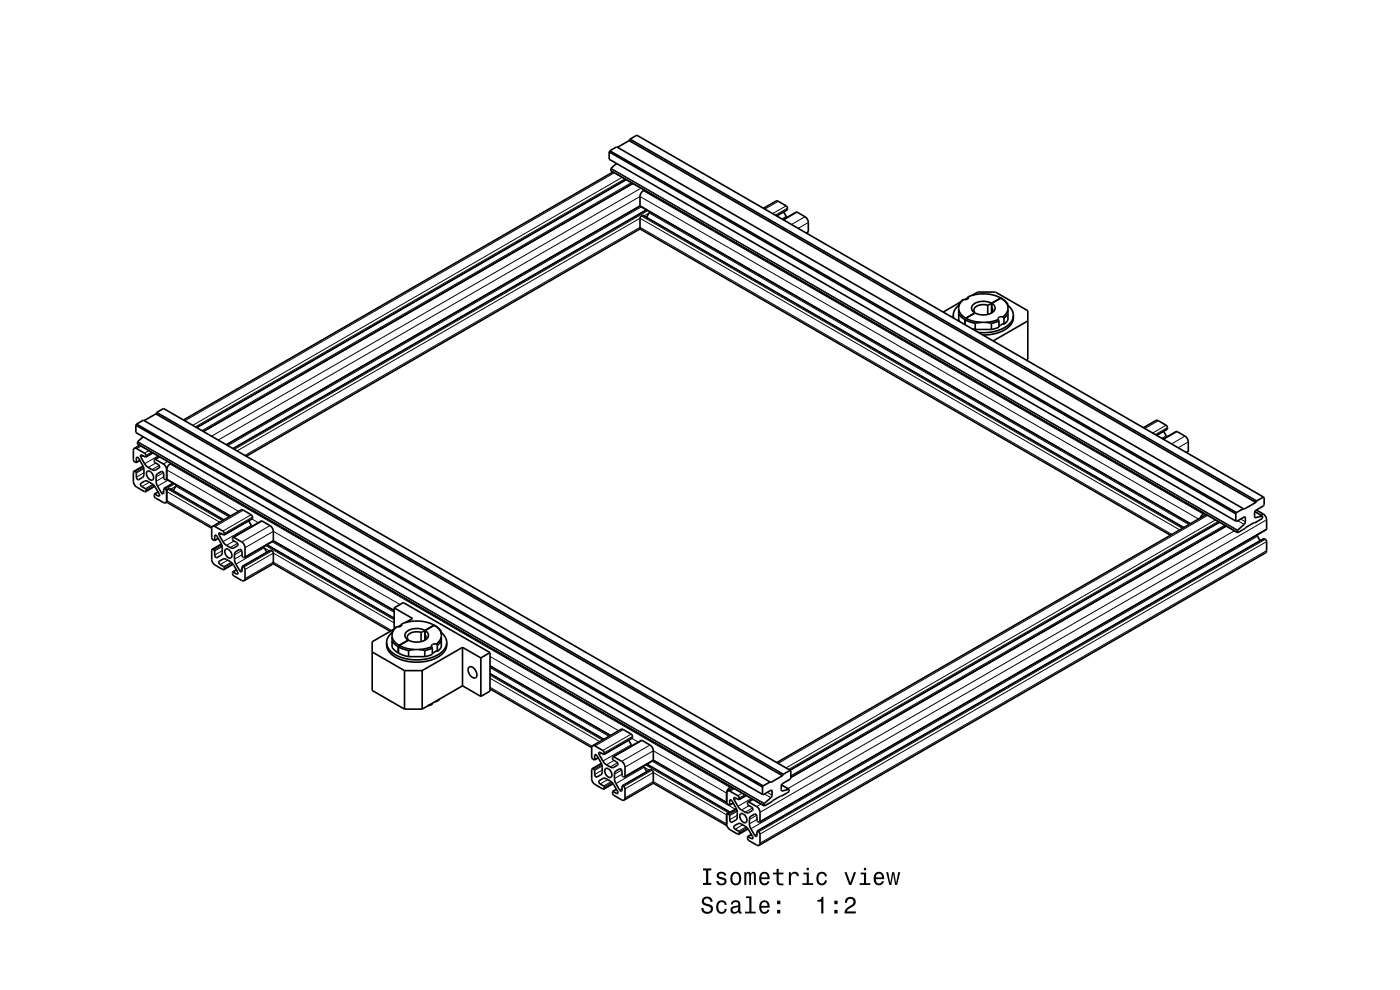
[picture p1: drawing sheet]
<svg xmlns="http://www.w3.org/2000/svg" width="297mm" height="210mm" viewBox="0 0 297 210" stroke-linecap="round" stroke-linejoin="round" font-family="sans-serif">
<g fill="none" stroke="#000" stroke-width=".35">
<path d="M129.2 32.2v1.6l133 76.7M129.2 32.2l133 76.8M129.4 32l132.9 76.7M129.4 32l-.2 .2M129.4 32l1.4-.8 133 76.7M130 36.5l-91.1 52.6M130.8 34.7l-1.2 1v.5l132.9 76.8M132.9 38.1l-91.2 52.6M133.5 29.8l132.9 76.8M133.5 29.8l-2.5 1.5M133.6 29.5l133 76.8M133.6 29.5l-.1 .3"/>
<path d="M133.6 29.5l1.5-.8 132.9 76.7M134.2 38.9l-91.1 52.6M135.8 43.7l-87.7 50.7M135.8 48.5l-83.6 48.3M136.7 40.3a1.57 1.57 0 0 0-.9 1.4l.1 2.1 116.6 67.3M137.1 44.5l-87.7 50.7M137.8 44.9l-.6 1.2M162 44.2l2.8-1.6 2.1 1.1 .1 .8-2.2 1.3M166.1 46.6l2.9-1.6 1.8 1 .5 .5 .2 .7v2l-.4 .3M166.2 45l.7 1.1M202.2 66.9l.1 .6M202.2 66.9v.5"/>
<path d="M203.4 64.8a2.78 2.78 0 0 0-1.2 2.1M203.4 65.7l.4 .9 1.1 .9M203.4 66.6l.5 .6 .8 .6M203.7 64.1l-3.6 2.1M204.4 63.5l-1 1.1v3.3l.3 .4M204.4 63.5l-.7 .8-.3 .8M204.7 67.8l2.2 .8M204.7 67.8v1.1M204.9 67.5l1.4 .6 1.8 .3M204.9 67.5l-.2 .3M205.3 63.2l-.6 .3M205.4 63a.51 .51 0 0 1-.2 .5 .51 .51 0 0 1-.5 0h-.3"/>
<path d="M205.4 63l1.7-.5 2-.2 1.8 .3 1.4 .6M205.4 63l-.1 .4M206.2 69.7l.7 .2M206.2 62.7l1.2-.7h3.8l6.8 3.9v10.3l-.2 .2M206.8 66.4l-1.9 1.1M206.9 68.6v1.3M206.9 69.9h3.4M208.1 68.4l-1.2 .2M208.1 68.4h1M209.1 68.4l1.2 .2M209.5 64.7a2.29 2.29 0 0 0-2.9 1l.2 .7M209.5 64.7v2"/>
<path d="M210.3 68.6v1.3M210.4 64.3a3.4 3.4 0 0 0-4.2 .7 1.08 1.08 0 0 0 .6 1.4M210.4 64.3l-.9 .4M210.4 64.3a1.14 1.14 0 0 1 .7 1.3 1.14 1.14 0 0 1-1.1 .9l-1.6 .3-1.6-.4M210.4 65.2a.78 .78 0 0 1-.2 1.3M210.4 64.3v2M211.8 67.8l-1.2 .4-1.5 .2M211.8 67.8l.1 .3M211.9 68.1l-1.6 .5M211.9 68.1v1.3l-1.6 .5M212.3 63.2l1.1 .9 .4 1M212.3 63.2l.9 .6 .6 .8v3.3l-.8 .9"/>
<path d="M212.3 63.2l-1.9 1.1M212.6 68.7l.4 .1M212.7 68.7l-.8 .5M212.8 67.2a.63 .63 0 0 0-.7 0 .63 .63 0 0 0-.3 .6M212.8 67.2l.2 .3M213 67.5v1.3M213.8 64.8a2.79 2.79 0 0 1 1.2 2.1M213.8 65.7l-.3 .8-.7 .7M213.8 66.6l-.8 .9M215 66.9v.5a4 4 0 0 1-3.4 3.2l-1.4 .3-1.7 .2M215 66.9a3.9 3.9 0 0 1-3.3 3.2 10.5 10.5 0 0 1-4.1 .4M218 68.1l-7.3 4.2"/>
<path d="M28.5 95.1l.5 .1 1.7 .9 .2 .3v.6M28.5 95.1l-.2 .4v2l.2 .4 .4 .2M28.8 90.2l133 76.8M28.8 90.2v1.6l133 76.7M28.9 98.1v-1l.2-.1 .3 .2 1.1 2-.1 1.9-1.1 .6-.3-.3-.1-1.1-.5-.3M29 90l1.4-.9 133.1 76.9 2.5-1.5M29 90l132.9 76.7M29 90l-.2 .2M29.6 94.5l-1.1 .6M29.7 97.7l-.8 .4M30.3 98.9l-1.9 1.1M30.4 92.7l-1.2 1v.5l132.9 76.8"/>
<path d="M30.9 97l-.8-.5-.3 .1 1.2 2.2 1.2 .8 .5 .2 1.2-.7-.3-.6-.8-.4v-.7M32.4 96.1l-1.5 .9M32.8 97.4l2.1 1.2 .3 .4 .2 .7M33.1 87.8l132.9 76.7M33.1 87.8l-2.5 1.4M33.2 87.5l1.5-.9 132.9 76.8M33.2 87.5l133 76.7M33.2 87.5l-.1 .3M33.8 96.9l-1 .5M35.4 99.7v1.9M36.3 98.3a1.6 1.6 0 0 0-.9 1.4M242.6 90.7l2.8-1.6 2.1 1.2 .1 .7-2.2 1.4"/>
<path d="M246.7 93.1l2.8-1.6h.2l1.7 1 .6 .8 .1 2.4-.4 .3M246.9 91.5l.7 1.2M28.4 100l-.1 2.1 .2 .7 .4 .5 2 1M30.9 104.3v-.6l-.8-.5-.3-.6 1.1-.6 .5 .1 1.3 .9 1.2 2.1-.3 .1-.9-.4M31.2 100a.97 .97 0 0 1 1.3 1 .6 .6 0 0 1-.2 .9 .6 .6 0 0 1-.8-.5l-.4-.6zM32.7 104.8l.1 .6 .2 .2 1.7 1h.5M32.8 103.2l-1.9 1.1M33.5 104.3l-.8 .5M34.8 103.6l.4 .3 .2 .4M35.3 101.8l-.5-.2-.1-1.3-.3-.3-1.2 .7-.1 1.4 .1 .6 1 1.8 .3 .3 .2-.2 .1-1M35.4 101.6l-.1 .2M35.4 106.2l-.2 .4"/>
<path d="M35.4 106.2l.2 .4 9.3 5.4M35.4 104.3l.1-.4 .5-.3 11.5 6.7M35.4 101.6v.2l13.4 7.7M35.4 104.3v1.9M35.4 101.7l-.1 .1M35.4 106.5l-.2 .1M36.7 102.5l-1.9 1.1M37.4 102.9l-.6 1.2M45 116.5l-.1 2.1 .2 .7 .5 .5 1.9 1M45.1 111.6l6-3.4h.5l1.8 1.1 .1 .7-6 3.5M45.1 111.6l.5 .1 1.7 1 .2 .2v.6M45.1 111.6l-.2 .5v1.9l.2 .4 .4 .3"/>
<path d="M45.5 114.7l.1-1 .1-.2 .3 .3 1 1.7 .2 .7-.2 1.4-1.1 .7-.3-.3-.1-1.3-.5-.2M46.3 114.2l-.8 .5M47 115.4l-2 1.1M47.5 113.5l-.8-.4-.3 .1 .9 1.7 .6 .7 1.5 .7 1-.5a.49 .49 0 0 0-.2-.7l-.8-.5v-.6M47.8 116.6a.97 .97 0 0 1 1.4 .9 .6 .6 0 0 1-.3 .9 .6 .6 0 0 1-.8-.4l-.4-.9zM49.4 114l6.1-3.5 1.8 1 .5 .6 .2 .6-.1 2.1-6 3.5M49.4 114l1.9 1 .5 .5 .2 .7-.1 2.1M49.4 119.7l-1.9 1.1M51.9 118.3l-.6-.4v-1l-.3-.4-1.2 .7-.1 1.4 .2 .7 .9 1.7 .4 .3 .1-.1 .1-1M52.8 110.5l.6 1.2M55.9 116l.7 1.1M56.6 115.6l27 15.5"/>
<path d="M57.9 119.5l24.9 14.4M58 114.8l25.6 14.8M251.1 111.9l-114.7-66.2-.5 .3-.1 2.2 .2 .5 112.3 64.8M255.5 108.9l-.6 .4-.3 .6M255.9 109.2l-91.1 52.6M258.7 110.8l-91.1 52.6M260.1 111.6l-92.3 53.3M262.2 110.5l.1 .1 1.8-.9v1.4l-1.5 1.3-.1 .5M262.2 109v1.5M262.3 108.7l-.1 .3M262.5 112.9v.1M263.8 107.9l-1.5 .8"/>
<path d="M266.2 108.5l1.6 .9M266.4 106.6l-2.5 1.4-.1-.1M266.5 108.2l1.6 .9 .4 .5 .2 .7-.1 2.1-107.5 62M266.6 106.3l-.2 .3M266.7 113.5l.6 1.2M267.8 109.4v.6l-5.3 3M268 105.4l.2 .1v1.6l-.2 .2-1.6 1-.3 .4 .1 1.1 1.6-.4M268 105.4l-1.4 .9M47.5 120.8v-.6l-1-.6-.1-.4 1.1-.7 .5 .2 1.3 .8 1.2 2.2-.3 .1-.8-.5M49.4 121.3v.6l.2 .3 1.7 .9 .5 .1M50.1 120.9l-.7 .4M51.4 120.2l6-3.5 .5 .4v2.5l-6.1 3.6"/>
<path d="M51.4 120.2l.4 .2 .2 .4v2l-.2 .4M79 138.3l6.8 4M82 136.3a4.1 4.1 0 0 0 3.5 3.3 9 9 0 0 0 8.6-1.6l.5-.8 .2-.9M82 136.3v.5a4.1 4.1 0 0 0 3.5 3.3 9.1 9.1 0 0 0 8.6-1.6l.6-1.1 .1-1.1M83.2 135.1l.4 .9 1.1 .9M83.2 136l.5 .6 .8 .6M83.2 134.2a2.78 2.78 0 0 0-1.2 2.1M83.5 133.5l-4.5 2.6v10.4l6.8 3.9M83.6 128.9l2-1.1 18.4 10.6M83.6 128.9l3.9 2.3-1.5 .9M83.6 128.9v4.5M84.2 132.9l-.7 .8-.3 .8"/>
<path d="M84.2 132.9l-1 1.1v3.3l.5 .6 .8 .6M84.5 138.5l2.2 .8M84.5 137.2l2.2 .8M84.5 137.2v1.3M84.7 136.9l1.4 .6 1.8 .3M84.7 136.9l-.2 .3M85.1 132.6l-.6 .4M85.2 132.4a.51 .51 0 0 1-.2 .5 .51 .51 0 0 1-.5 .1l-.3-.1M85.2 132.4l1.7-.5 2-.2 1.8 .3 1.4 .6M85.2 132.4l-.1 .4M86.6 135.8l-1.9 1.1M86.7 139.3h3.4"/>
<path d="M86.7 138v1.3M87.9 137.8l-1.2 .2M87.9 137.8h1M88.9 137.8l1.2 .2M89.3 134.2a2.29 2.29 0 0 0-2.9 .9l.2 .7M89.3 134.2v1.9M90.1 138v1.3M90.2 133.7l-.9 .5M90.2 133.7a3.4 3.4 0 0 0-4.2 .7 1.08 1.08 0 0 0 .6 1.4M90.2 134.6a.78 .78 0 0 1-.2 1.3M90.2 133.7a1.14 1.14 0 0 1 .7 1.3 1.14 1.14 0 0 1-1.1 .9l-1.6 .3-1.6-.4M90.2 133.7v2"/>
<path d="M91.6 137.2l-1.2 .4-1.5 .2M91.6 137.2l.1 .3M91.7 137.5v1.3l-1.6 .5M91.7 137.5l-1.6 .5M92.1 132.6l1.1 .9 .4 1M92.1 132.6l.9 .6 .6 .8v3.3l-.8 .9M92.1 132.6l-1.9 1.1M92.4 138.1l.4 .1M92.5 138.1l-.8 .5M92.6 136.6a.63 .63 0 0 0-.7 0 .63 .63 0 0 0-.3 .6M92.6 136.6l.2 .3M92.8 136.9v1.3"/>
<path d="M93.6 135.1l-.3 .8-.7 .7M93.6 136l-.8 .9M93.6 134.2a2.79 2.79 0 0 1 1.2 2.1M98.1 137.3l3.9 2.3M98.1 137.3l-8.5 5M98.1 137.3v8.2M102 139.6v8.1M104 138.4v8.2l-2 1.1M104 138.4l-2 1.2M85.8 150.4h3.8M85.8 142.3h3.8M85.8 142.3v8.1"/>
<path d="M89.6 142.3v8.1M91.7 149.3l-.9 .4M91.7 149.3l-.8 .3M91.7 149.2v.1M92.8 148.7l-.5 .1M92.8 148.6v.1M93.3 148.3l-.5 .4M98.1 145.5l3.9 2.2M98.1 145.5l-8.5 4.9M99.5 141.6a1.27 1.27 0 0 1 1.6 1.2 .72 .72 0 0 1-.3 1 .72 .72 0 0 1-1-.4 1.53 1.53 0 0 1-.3-1.8zM104 146.1l21.5 12.5M104 142.9l24.1 13.9"/>
<path d="M104 141.3l25.5 14.7M125.7 158.2l6.1-3.5 .4 .1 1.8 1 .2 .8-6.1 3.4M125.7 158.2h.5l1.7 1 .2 .3v.5M125.7 158.2l-.2 .4v2l.2 .4 .4 .2M133.4 157l.7 1.2M125.6 163.1l-.1 2.1 .2 .6 .5 .6 1.9 1M126.1 161.2l.1-1 .1-.1 .4 .2 .9 1.8 .2 .6-.1 1.4-1.2 .7-.3-.3v-1.1l-.6-.3M126.9 160.8l-.8 .4M127.6 161.9l-2 1.2M128.1 167.4v-.7l-.8-.4a.49 .49 0 0 1-.2-.7l1-.5 1.5 .7 .6 .7 .9 1.7-.3 .1-.8-.4M128.1 160l-.8-.4-.3 .1 .9 1.7 .6 .7 1.3 .7h.3l.9-.5a.49 .49 0 0 0-.2-.7l-.8-.4v-.7M128.4 163.1a.97 .97 0 0 1 1.4 .9 .6 .6 0 0 1-.3 .9 .6 .6 0 0 1-.8-.4l-.4-.9z"/>
<path d="M130 167.9v.5l.2 .3 1.7 1h.5M130 160.5l6.1-3.5 1.9 1.1 .4 .5 .2 .7-.1 2.1-6 3.4M130 160.5l1.9 1 .5 .6 .2 .6-.1 2.1M130.1 166.2l-2 1.2M130.8 167.4l-.8 .5M132 166.7l6-3.5 .5 .5v2.5l-6.1 3.5M132 166.7l.4 .2 .2 .4v2l-.2 .4M132.5 164.8l-.5-.1-.1-1.3-.3-.3-1.1 .7-.2 1.4 .2 .6 1 1.8 .3 .2 .1-.1 .1-1M136.5 162.5l.7 1.2M137.2 162.1l17.6 10.1M138.5 166.1l15.7 9M138.6 161.3l15.6 9"/>
<path d="M154.2 172.9v1.9l.1 .6 .6 .6 1.8 1M154.2 168.2v2.2l.6 .4M154.2 172.7v.2M154.4 167.8h.5l1.7 1.1 .2 .7M154.4 167.8l-.2 .4M154.8 170.8v-1l.2-.1 .3 .2 1 1.8 .1 .6-.1 1.4-1.2 .7-.3-.3-.1-1.3-.5-.1M154.8 172.2l-.5 .3-.1 .4M154.8 172.2v.1M155.1 166.9a1.58 1.58 0 0 0-.9 1.3M155.5 167.1l-1.1 .7M155.5 170.3l-.7 .5M156.2 171.5l-2 1.2"/>
<path d="M156.7 177v-.7l-.9-.6-.1-.4 1.1-.6 .5 .1 1.3 .9 1.1 2.1-.3 .1-.8-.4M156.8 169.6l-.8-.4-.3 .1 1.1 2.1 1.3 .9 .5 .1 1.1-.6-.1-.4-.9-.6v-.7M157 172.7a.97 .97 0 0 1 1.4 .9 .6 .6 0 0 1-.3 .9 .6 .6 0 0 1-.8-.4l-.3-.6zM158.3 168.8l-1.5 .8M158.6 177.5v.5l.3 .3 1.6 1h.5M158.7 170.1l1.9 1 .4 .6 .2 .6-.1 2.1M158.7 175.8l-2 1.2M159.4 177l-.8 .5M159.7 169.5l-1 .6M160.6 176.3l.4 .2 .2 .4v2l-.2 .4M160.6 176.3l107.5-62.1 .6 .5v2.1l-.2 .5-107.5 62M161.1 174.4l-.5-.3-.1-1.1-.3-.3-1.1 .7-.1 1.8 1.1 2 .3 .2 .2-.1v-1"/>
<path d="M161.8 168.5l.1 .1 1.8-1v1.4l-1.5 1.4-.1 .5M161.8 167v1.5M161.9 166.7l-.1 .3M162.1 170.9v.1M163.4 165.9l-1.5 .8M165.8 166.5l1.6 .9M166.2 164.2l-.2 .3M167.4 167.4h.1M167.4 167.4l-.1 .6-5.2 3M167.6 163.4l.2 .1v1.5l-.2 .3-1.6 .9-.3 .5 .1 1.1 1.6-.4M167.6 163.4l-1.4 .8"/>
</g>
<g fill="none" stroke="#000" stroke-width=".21">
<path d="M129.6 36.2l132.9 76.7M129.6 35.8l132.9 76.8M129.6 35.7l133 76.7M130.3 36.7l-91.1 52.6M132 37.6l-91.1 52.6M132.6 37.9l-91.2 52.7M132.8 38.1l-91.1 52.6M133.9 38.7l-91.1 52.6M134.3 39l-91.1 52.6M136 39.9l-91.1 52.6M136 43.9l-87.7 50.6M136.1 45.8l114.7 66.3"/>
<path d="M136.3 45.7l114.8 66.2M136.5 40.5l118.8 68.5M137.2 44.5l-87.7 50.7M137.4 44.7l-87.7 50.6M137.7 45.2l-1.1 .6M137.7 45.2l114.5 66.1M165.1 42.7l-2.8 1.7M166.8 43.7l-2.9 1.6M166.8 45.9l-.9 .5M167.1 44.4l-2.4 1.4M167.1 44.2l-2.6 1.4M169.1 45l-2.8 1.7"/>
<path d="M170.8 46l-2.9 1.6M171.5 49.1l-.5 .3M171.5 47.2l-2.2 1.2M29.2 93.8l132.9 76.7M29.2 94.2l132.9 76.7M29.2 97l-.3 .2M29.2 93.7l133 76.7M29.7 97.6l-.8 .5M29.9 94.6l-.9 .6M30.4 96.7l-.5 .3M30.4 99l-1.8 1M30.5 99.2l-1.7 1"/>
<path d="M30.5 99.4l-1.6 .9M31.6 95.6l-.9 .5M32.2 95.9l-1.3 .7M32.4 96.1l-1.5 .8M33 98.2l-1.6 1M33.5 96.7l-2.8 1.7M33.8 98.7l-1.6 .9M33.9 96.9l-.9 .6M35.4 99.7l15.2 8.8M35.6 97.9l-.9 .5M36.1 98.4l118.8 68.6M46.3 93.3l89.5-51.6 118.5 68.4"/>
<path d="M47.9 94.3l87.9-50.7 116.8 67.5M50.3 95.7l85.5-49.4 114.5 66.1M51.9 96.6l83.9-48.4 112.8 65.2M245.7 89.2l-2.8 1.7M247.4 90.2l-2.9 1.7M247.4 92.4l-.9 .6M247.7 91l-2.4 1.3M247.7 90.7l-2.6 1.5M249.7 91.5l-2.8 1.7M251.4 92.5l-2.9 1.7M252.1 95.7l-.5 .2M252.1 93.7l-2.2 1.3"/>
<path d="M30.5 100.3l-1.6 .9M31.7 102.3l-1.6 .9M32.4 102.7l-1.6 1M32.6 102.9l-1.7 .9M32.8 103.1l-1.9 1M33.5 104.4l-.7 .4M33.9 105.1l-.3 .1M34.6 100.3l-1.5 .9M34.7 101.2l-1.6 .9M34.7 104.2l-.5 .3M35.4 106.2l9.6 5.6M35.4 104.3l11.2 6.5"/>
<path d="M35.4 101.6l13.6 7.8M35.6 101.9l-2.2 1.2M35.6 103.8l11.6 6.6M35.9 103.6l11.5 6.7M36.2 103.8l1.1-.6 11.3 6.4M36.8 102.5l-2 1.1M37 102.7l-1.9 1.1M45.8 113.6l-.3 .1M46.3 114.2l-.8 .4M47 113.2l-.5 .3M47 115.5l-1.8 1.1M47.1 115.7l-1.7 1"/>
<path d="M47.1 116l-1.6 .9M47.2 116.8l-1.7 .9M48.3 118.8l-1.6 1M49 119.3l-1.5 .9M49.2 119.4l-1.6 1M49.4 119.6l-1.8 1.1M49.7 114.8l-1.7 .9M50.4 115.3l-1.6 .9M51.3 116.8l-1.6 .9M51.3 117.7l-1.6 .9M51.6 108.2l-6 3.5M52 118.1l6-3.5 25.6 14.8"/>
<path d="M52 116.2l6-3.5 26.9 15.5M53.3 109.2l-6 3.5M53.3 111.4l-6 3.5M53.4 110.1l1.4 .8M53.6 110l-6 3.4M53.6 109.7l-6 3.4M55.6 110.5l-6 3.5M56.3 115.7l27.3 15.8M56.6 115.6l27 15.6M57.1 116.8l-1-.6-6.1 3.5M57.3 111.5l-6 3.5M57.5 116.7l-6.1 3.5"/>
<path d="M57.7 116.8l-6 3.5M57.7 114.9l25.9 15M256.2 109.3l-91.1 52.6M257.9 110.3l-91.2 52.6M258.4 110.6l-91.1 52.6M258.7 110.8l-91.1 52.6M259.8 111.4l-92 53.1M260.2 111.6l-92.4 53.4M261.9 112.6l-94.8 54.7M262.6 110.5l1.3 .7M263.2 110.1l1 .6M264 109.7l.2 .1"/>
<path d="M266.2 109.7l.2 .1M266.2 108.5l1.6 .9M266.8 113.7l-107.5 62.1M268 109l-.4 .3M268.2 114.2l-107.5 62.1M268.4 114.4l-107.5 62M268.7 110.3l-107.5 62M268.7 112.2l-107.5 62M268.7 114.9l-107.5 62M268.7 116.8l-107.5 62.1M50.2 120.9l-.8 .4M50.5 121.6l-.3 .2"/>
<path d="M51.3 120.8l-.5 .2M52 122.7l6-3.5 25.1 14.5M52 120.8l6-3.5 25.6 14.8M104 139.3l27.2 15.7M104 145.8l21.6 12.5M104 143.9l23.2 13.4M104 143.2l23.8 13.8M104 142.9l24.1 13.9M104 141.6l25.2 14.6M104 141.2l25.6 14.8M127.6 159.8l-.5 .3M132.2 154.8l-6 3.4"/>
<path d="M133.9 155.7l-6 3.5M133.9 158l-6 3.4M134 156.6l1.4 .8M134.2 156.5l-6 3.5M134.2 156.2l-6 3.5M136.2 157.1l-6 3.4M137.9 158l-6 3.5M126.4 160.1l-.2 .2M126.9 160.7l-.7 .4M127.6 162l-1.8 1.1M127.7 162.3l-1.6 .9M127.7 162.5l-1.5 .9"/>
<path d="M127.8 163.4l-1.6 .9M128.9 165.4l-1.6 .9M129.7 165.8l-1.6 .9M129.8 166l-1.6 .9M130 166.1l-1.8 1.1M130.3 161.3l-1.6 .9M130.8 167.4l-.8 .5M131 161.8l-1.5 .9M131.1 168.1l-.3 .2M131.9 163.4l-1.6 .8M132 167.3l-.5 .3M132 164.2l-1.7 1"/>
<path d="M132.6 169.3l6-3.5 15.6 9M132.6 167.3l6-3.4 15.6 9M132.6 164.6l6-3.4 15.6 9M132.6 162.7l6-3.4 15.6 8.9M136.7 162.7l-6 3.5M136.7 162.8l1 .6M136.9 162.3l17.5 10.1M137.2 162.1l17.5 10.1M138.1 163.2l-6 3.5M138.3 163.4l-6 3.4M138.3 161.5l17.7 10.2M155.1 169.7l-.3 .2"/>
<path d="M155.5 170.3l-.7 .4M155.8 167.3l-.9 .5M156.2 169.4l-.5 .3M156.3 171.6l-1.9 1.1M156.3 171.9l-1.6 .9M156.4 172.1l-1.6 .9M156.4 173l-1.6 .9M157.5 168.3l-1 .5M157.6 175l-1.6 .9M158 168.6l-1.2 .7M158.3 168.7l-1.5 .9M158.3 175.4l-1.6 .9"/>
<path d="M158.5 175.6l-1.7 .9M158.6 175.7l-1.8 1.1M158.9 170.9l-1.6 .9M159.4 169.4l-2.9 1.6M159.4 177l-.7 .5M159.6 171.4l-1.5 .9M159.7 177.7l-.3 .2M159.8 169.6l-.9 .5M160.5 172.9l-1.5 .9M160.6 173.8l-1.6 1M160.6 176.9l-.5 .3M161.4 170.6l-.9 .5"/>
<path d="M162.2 168.4l1.3 .8M162.8 168.1l1 .6M163.5 167.6l.3 .2M165.7 167.6l.3 .2M165.8 166.5l1.6 .9"/>
</g>
<g fill="#000">
<path d="M149.2 190.5a.96 .96 0 0 0-.3 1 .96 .96 0 0 0 .9 .6 .77 .77 0 0 1 .9 1 .83 .83 0 0 1-.9 .3 .83 .83 0 0 1-.6-.8h-.4a1.21 1.21 0 0 0 1.5 1.3 1.21 1.21 0 0 0 .7-1.8l-.8-.3a.72 .72 0 0 1-.9-.7 .7 .7 0 0 1 .8-.5 .7 .7 0 0 1 .6 .7h.5a1.17 1.17 0 0 0-.7-1.1 1.17 1.17 0 0 0-1.3 .3zM152.2 191.3a1.53 1.53 0 0 0 .9 2.6 1.06 1.06 0 0 0 1.1-1.1h-.4a.67 .67 0 0 1-.7 .7 .67 .67 0 0 1-.7-.6 1.12 1.12 0 0 1 .7-1.6 .59 .59 0 0 1 .6 .6h.5a1.09 1.09 0 0 0-.8-.9 1.09 1.09 0 0 0-1.2 .3zM155.3 191.2l-.2 .6h.4a.55 .55 0 0 1 .6-.5 .55 .55 0 0 1 .4 .8h-.2a1 1 0 0 0-1 .2 1 1 0 0 0-.3 1.1 .93 .93 0 0 0 1.7 0l.1 .3 .5 .1v-.4h-.2l-.1-1.6a1.02 1.02 0 0 0-.6-.8 1.02 1.02 0 0 0-1.1 .2zM155.5 192.7l1.1-.3a.77 .77 0 0 1-.2 .9 .77 .77 0 0 1-.9 0zM158.3 190.1v.4h.7v2.9h-.9v.4h2.2v-.4h-.9v-3.3zM161.3 191.3a1.54 1.54 0 0 0 .8 2.6 1.06 1.06 0 0 0 1.1-.9h-.4l-.2 .3-.4 .2a.76 .76 0 0 1-.7-1h1.8a1.17 1.17 0 0 0-.5-1.3 1.17 1.17 0 0 0-1.5 .1zM161.7 191.6a.66 .66 0 0 1 .8-.2 .66 .66 0 0 1 .3 .8h-1.3zM164.8 193v.8h.7v-.8zM164.8 191.1v.7h.7v-.7z" fill-rule="evenodd"/>
<path d="M149.1 184.2v.4h.7v2.7h-.7v.4h1.8v-.4h-.6v-2.7h.6v-.4zM152.3 185.1a.75 .75 0 0 0-.2 .9 .75 .75 0 0 0 .7 .5l.9 .3a.63 .63 0 0 1-.6 .7 .63 .63 0 0 1-.7-.6h-.4a1.07 1.07 0 0 0 1.2 .9 1.07 1.07 0 0 0 .9-1.2l-.4-.4-1.1-.3a.54 .54 0 0 1 .4-.7 .54 .54 0 0 1 .6 .5h.5a1.03 1.03 0 0 0-.7-.8 1.03 1.03 0 0 0-1.1 .2zM155.2 185.3a1.53 1.53 0 0 0 .9 2.5 1.48 1.48 0 0 0 1.2-1.4 1.48 1.48 0 0 0-1.2-1.5l-.5 .1zM155.6 185.6a.67 .67 0 0 1 .7-.3 .67 .67 0 0 1 .5 .6 1.11 1.11 0 0 1-.7 1.5 1.17 1.17 0 0 1-.5-1.8zM157.9 185v2.7h.4v-1.8l.2-.6h.3l.1 .3v2.1h.4v-2.1l.4-.3 .2 .1v.4v1.9h.5v-1.9a.69 .69 0 0 0-.6-.9l-.5 .4-.2-.3-.3-.1-.5 .4v-.3zM161.3 185.3a1.54 1.54 0 0 0 .8 2.5 1.06 1.06 0 0 0 1.1-.9h-.4l-.2 .4-.4 .1a.76 .76 0 0 1-.7-.9h1.8a1.17 1.17 0 0 0-.5-1.4 1.17 1.17 0 0 0-1.5 .2zM161.7 185.5a.66 .66 0 0 1 .8-.1 .66 .66 0 0 1 .3 .7h-1.3zM164.8 184.3v.8h-.8v.4h.8v1.8a1.05 1.05 0 0 0 1.4 .5v-.4a.68 .68 0 0 1-1-.3v-1.6h1v-.4h-1v-.8zM167.4 185v2.7h.4v-1.5a.66 .66 0 0 1 .4-.8 .66 .66 0 0 1 .8 .2v.3h.5a.89 .89 0 0 0-.7-1 .89 .89 0 0 0-1 .6v-.5zM170.4 185.1v.4h.7v1.8h-.9v.4h2.3v-.4h-.9v-2.2zM171.1 184.1v.5h.5v-.5zM173.5 185.3a1.53 1.53 0 0 0 .8 2.5 1.06 1.06 0 0 0 1.1-1.1h-.4a.67 .67 0 0 1-.6 .7 .67 .67 0 0 1-.7-.6 1.11 1.11 0 0 1 .6-1.5 .6 .6 0 0 1 .7 .6h.4a1.09 1.09 0 0 0-.7-1 1.09 1.09 0 0 0-1.2 .4zM179.1 185l1 2.7h.5l1-2.7h-.5l-.7 2.2-.8-2.2zM182.6 185.1v.4h.7v1.8h-.9v.4h2.2v-.4h-.9v-2.2zM183.3 184.1v.5h.4v-.5zM185.6 185.3a1.54 1.54 0 0 0 .8 2.5 1.06 1.06 0 0 0 1.1-.9h-.4l-.2 .4-.4 .1a.76 .76 0 0 1-.7-.9h1.8a1.16 1.16 0 0 0-.5-1.4 1.16 1.16 0 0 0-1.5 .2zM186 185.5a.66 .66 0 0 1 .8-.1 .66 .66 0 0 1 .3 .7h-1.3zM188 185l.7 2.7h.4l.4-2.3 .4 2.3h.4l.7-2.7h-.5l-.4 2.3-.4-2.3h-.4l-.4 2.3-.5-2.3z" fill-rule="evenodd"/>
<path d="M173.4 190.9v.4h.8v2.5h.5v-3.6h-.4a.77 .77 0 0 1-.9 .7zM177 193v.8h.7v-.8zM177 191.1v.7h.7v-.7zM179.5 190.6l-.3 .9h.5a.71 .71 0 0 1 .5-.8 .71 .71 0 0 1 .9 .5 .71 .71 0 0 1-.5 .8 1.8 1.8 0 0 0-1.5 1.8h2.5v-.5h-1.9a2.2 2.2 0 0 1 1.4-1.1 1.13 1.13 0 0 0 .1-1.7 1.13 1.13 0 0 0-1.7 .1z" fill-rule="evenodd"/>
</g>
</svg>
